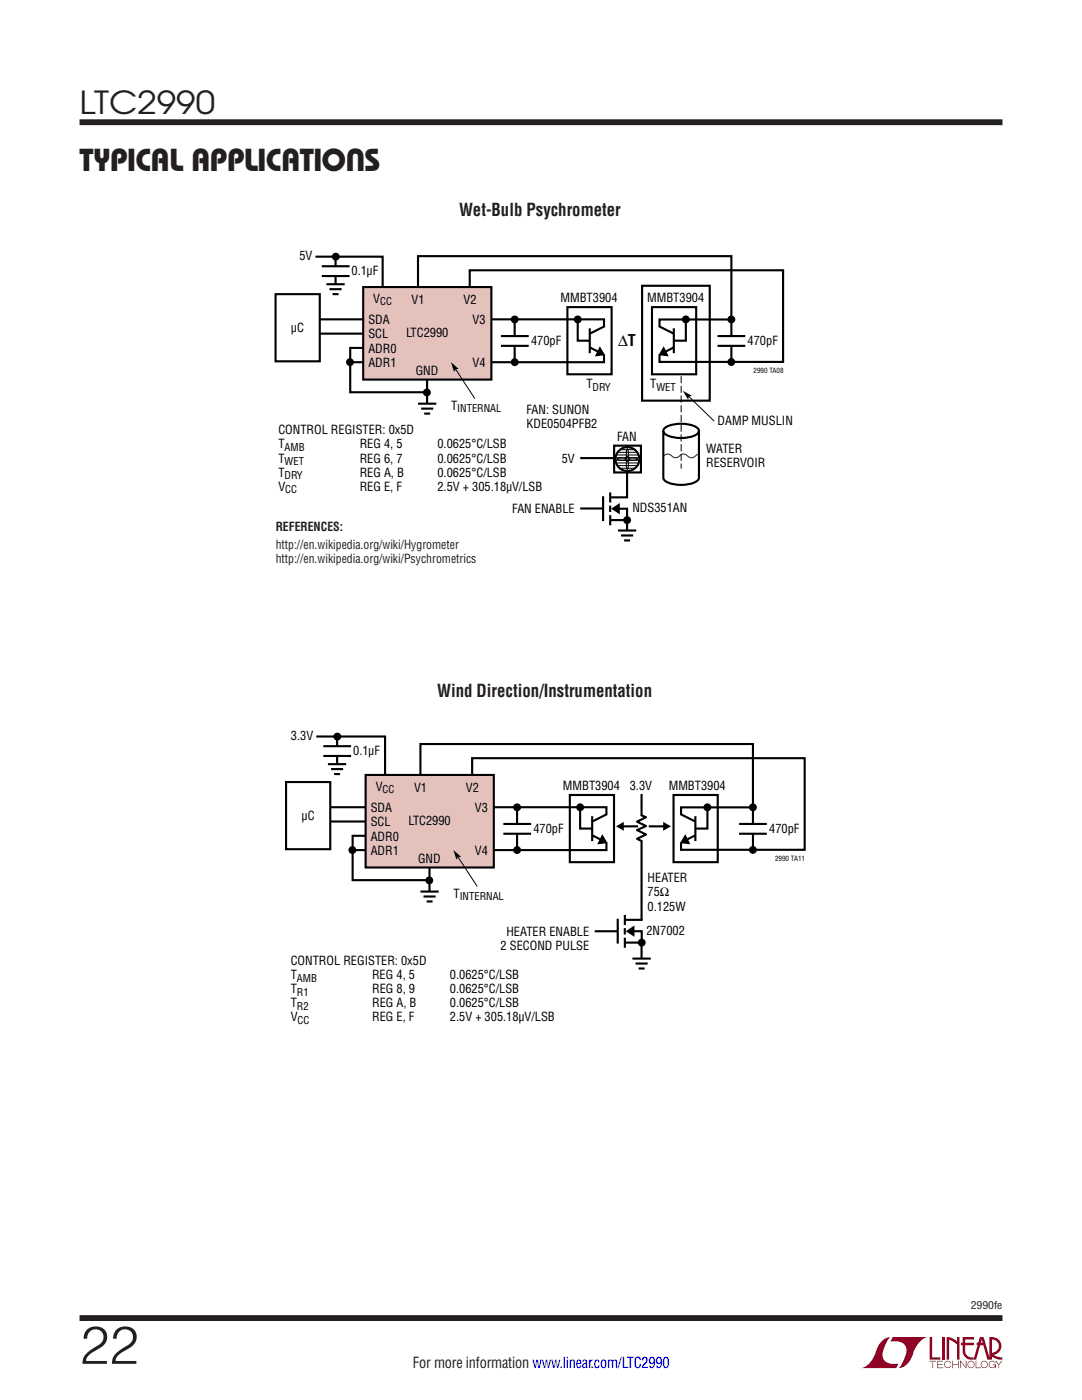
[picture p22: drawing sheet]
<svg xmlns="http://www.w3.org/2000/svg" width="216mm" height="279mm" viewBox="0 0 216 279" stroke-linecap="round" stroke-linejoin="round" font-family="sans-serif">
<defs><g id="words">
<text font-size="10.6" fill="#231f20" x="15.9" y="272.2">22</text>
<g font-size="6.3" fill="#231f20">
<text x="15.9" y="22.8">LTC2990</text>
<text x="15.9" y="34.1">Typical ApplicationS</text>
</g>
<g font-size="3.5" fill="#231f20">
<text x="91.6" y="43.1">Wet-Bulb Psychrometer</text>
<text x="87.2" y="139.1">Wind Direction/Instrumentation</text>
</g>
<text font-size="3.2" x="123.4" y="69.1">∆T</text>
<text font-size="3" fill="#231f20" x="82.4" y="273.1">For more information www.linear.com/LTC2990</text>
<g font-size="2.5">
<text x="59.7" y="52">5V</text>
<text x="70.2" y="54.9">0.1µF</text>
<text x="73.5" y="64.7">SDA</text>
<text x="74.5" y="60.4">V</text>
<text x="82.1" y="60.7">V1</text>
<text x="92.5" y="60.7">V2</text>
<text x="94.3" y="64.7">V3</text>
<text x="111.8" y="60.2">MMBT3904</text>
<text x="129.1" y="60.2">MMBT3904</text>
<text x="58.1" y="66.3">µC</text>
<text x="73.5" y="67.6">SCL</text>
<text x="73.5" y="70.4">ADR0</text>
<text x="81" y="67.3">LTC2990</text>
<text x="106" y="68.8">470pF</text>
<text x="149.2" y="68.8">470pF</text>
<text x="73.5" y="73.2">ADR1</text>
<text x="82.9" y="74.8">GND</text>
<text x="94.3" y="73.2">V4</text>
<text x="117" y="77.5">T</text>
<text x="129.7" y="77.5">T</text>
<text x="90" y="81.8">T</text>
<text x="105.1" y="82.6">FAN: SUNON</text>
<text x="55.5" y="86.7">CONTROL REGISTER: 0x5D</text>
<text x="55.5" y="89.5">T</text>
<text x="71.8" y="89.5">REG 4, 5</text>
<text x="87.3" y="89.5">0.0625°C/LSB</text>
<text x="105.1" y="85.5">KDE0504PFB2</text>
<text x="123.2" y="88.1">FAN</text>
<text x="143.2" y="84.9">DAMP MUSLIN</text>
<text x="55.5" y="92.3">T</text>
<text x="55.5" y="95.1">T</text>
<text x="71.8" y="92.3">REG 6, 7</text>
<text x="71.8" y="95.1">REG A, B</text>
<text x="87.3" y="92.3">0.0625°C/LSB</text>
<text x="87.3" y="95.1">0.0625°C/LSB</text>
<text x="112.1" y="92.5">5V</text>
<text x="140.9" y="90.4">WATER</text>
<text x="140.9" y="93.2">RESERVOIR</text>
<text x="55.5" y="98">V</text>
<text x="71.8" y="98">REG E, F</text>
<text x="87.3" y="98">2.5V + 305.18µV/LSB</text>
<text x="102.2" y="102.4">FAN ENABLE</text>
<text x="126.2" y="102.2">NDS351AN</text>
<text x="58.1" y="147.7">3.3V</text>
<text x="70.5" y="150.7">0.1µF</text>
<text x="75" y="157.8">V</text>
<text x="82.6" y="158">V1</text>
<text x="93" y="158">V2</text>
<text x="112.3" y="157.6">MMBT3904</text>
<text x="125.7" y="157.6">3.3V</text>
<text x="133.4" y="157.6">MMBT3904</text>
<text x="60.2" y="163.7">µC</text>
<text x="74" y="162.1">SDA</text>
<text x="74" y="164.9">SCL</text>
<text x="74" y="167.7">ADR0</text>
<text x="81.5" y="164.7">LTC2990</text>
<text x="94.8" y="162.1">V3</text>
<text x="106.4" y="166.2">470pF</text>
<text x="153.5" y="166.2">470pF</text>
<text x="74" y="170.6">ADR1</text>
<text x="83.4" y="172.2">GND</text>
<text x="94.8" y="170.6">V4</text>
<text x="90.5" y="179.1">T</text>
<text x="129.2" y="176.1">HEATER</text>
<text x="129.2" y="178.9">75Ω</text>
<text x="129.2" y="181.7">0.125W</text>
<text x="99.9" y="189.6">2 SECOND PULSE</text>
<text x="101" y="186.8">HEATER ENABLE</text>
<text x="129" y="186.6">2N7002</text>
<text x="58" y="192.6">CONTROL REGISTER: 0x5D</text>
<text x="58" y="195.4">T</text>
<text x="74.2" y="195.4">REG 4, 5</text>
<text x="89.8" y="195.4">0.0625°C/LSB</text>
<text x="58" y="198.2">T</text>
<text x="58" y="201">T</text>
<text x="58" y="203.8">V</text>
<text x="74.2" y="203.8">REG E, F</text>
<text x="74.2" y="198.2">REG 8, 9</text>
<text x="74.2" y="201">REG A, B</text>
<text x="89.8" y="203.8">2.5V + 305.18µV/LSB</text>
<text x="89.8" y="198.2">0.0625°C/LSB</text>
<text x="89.8" y="201">0.0625°C/LSB</text>
</g>
<g font-size="2.5" fill="#231f20">
<text x="55" y="106.1">REFERENCES:</text>
<text x="55" y="109.6">http://en.wikipedia.org/wiki/Hygrometer</text>
<text x="55" y="112.4">http://en.wikipedia.org/wiki/Psychrometrics</text>
</g>
<g font-size="2.1">
<text x="75.9" y="60.9">CC</text>
<text x="118.2" y="78">DRY</text>
<text x="131" y="78">WET</text>
<text x="91.2" y="82.3">INTERNAL</text>
<text x="56.8" y="90">AMB</text>
<text x="56.8" y="92.8">WET</text>
<text x="56.8" y="95.7">DRY</text>
<text x="56.9" y="98.5">CC</text>
<text x="76.3" y="158.3">CC</text>
<text x="91.7" y="179.7">INTERNAL</text>
<text x="59.3" y="195.9">AMB</text>
<text x="59.3" y="198.7">R1</text>
<text x="59.3" y="201.6">R2</text>
<text x="59.4" y="204.4">CC</text>
</g>
<text font-size="2.1" fill="#231f20" x="193.7" y="261.2">2990fe</text>
<g font-size="1.4">
<text x="150.3" y="74.4">2990 TA08</text>
<text x="154.7" y="171.7">2990 TA11</text>
</g>
</g></defs>
<g fill="#900126">
<path d="M185.5 266.8h.5v4.1h1.6v.5h-2.1z"/>
<path d="M176.2 267.4l1-.5h.5h-.1a6.2 6.2 0 0 0-1.4 4 2.58 2.58 0 0 0 3.1 1.3l-.5 .8h-6.9a4.9 4.9 0 0 0 3-3.8l.4-.7z"/>
<path d="M178.1 266.9h7a4.9 4.9 0 0 0-3.1 3.7 3.2 3.2 0 0 1-2.7 2.4h.1a6.2 6.2 0 0 0 1.4-4.1 2.58 2.58 0 0 0-3.1-1.2z"/>
<path d="M188 266.8h.5v4.6h-.5z"/>
<path d="M188.9 266.8l1 .2 1.1 .7v-.9h.5v4.6h-.5v-3.1l-1.6-.9v4h-.5z"/>
<path d="M185.5 271.6h1.3v.1h-.6v1.3h-.1v-1.3h-.6z"/>
<path d="M187 271.6h1.2v.1h-1v.5h.9v.2h-.9v.5h1v.1h-1.2z"/>
<path d="M190 271.6h.2v.6h1v-.6h.1v1.4h-.1v-.6h-1v.6h-.2z"/>
<path d="M191.6 271.6h.1l1 1.2v-1.2h.1v1.4l-1.1-1.2v1.2h-.1z"/>
<path d="M194.7 271.6h.1v1.3h.9v.1h-1z"/>
<path d="M198.6 271.6h.2l.5 .7 .5-.7h.2l-.6 .8v.6h-.2v-.6z"/>
<path d="M192.1 266.8h2.2v.5h-1.7v.7h1.7v.5h-1.7v1.1a1.32 1.32 0 0 0 1.7 1.3v.5l1.2-4.6h.8l1.1 4.1v-4.1a1.84 1.84 0 0 1 2.4 1.4 1.84 1.84 0 0 1-1.5 2.2l.8 .4 .9 .1v.5l-1.2-.2-1-.6v-.6a1.34 1.34 0 0 0 1.5-1.2 1.34 1.34 0 0 0-1.4-1.5v4.1h-.9l-.8-2.9h-1.3v-.5h1.2l-.2-.7-1.1 4.1a2.06 2.06 0 0 1-2.7-1.3v-1.6h-.4v-.5h.4z"/>
<path d="M193.2 271.8a.72 .72 0 0 1 1.2 .1 .72 .72 0 0 1-.4 1.1 .72 .72 0 0 1-1-.7h.2a.59 .59 0 0 0 .8 .5 .59 .59 0 0 0 .2-.9 .59 .59 0 0 0-1 .2v.2h-.2z"/>
<path d="M195.9 271.8a.72 .72 0 0 1 1.1 .1 .72 .72 0 0 1-.4 1.1 .72 .72 0 0 1-.9-.7h.1a.59 .59 0 0 0 .8 .5 .59 .59 0 0 0 .2-.9 .59 .59 0 0 0-.9 .2l-.1 .2h-.1z"/>
<path d="M197.5 271.8a.72 .72 0 0 1 1.2 .2h-.2a.59 .59 0 0 0-.9-.1 .59 .59 0 0 0 .1 .9 .59 .59 0 0 0 .9-.4h-.5v-.1h.6v.7h-.1v-.3a.73 .73 0 0 1-1.1 .2 .73 .73 0 0 1 0-1.1z"/>
<path d="M188.6 271.8a.71 .71 0 0 1 1.2 .3h-.1a.59 .59 0 0 0-.9-.3 .59 .59 0 0 0-.1 1 .59 .59 0 0 0 1-.3h.1a.73 .73 0 0 1-1.1 .4 .73 .73 0 0 1-.1-1.1z"/>
</g>
<path d="M15.9 24.4h184.1M15.9 263h184.1" fill="none" stroke="#231f20" stroke-width="1.2" stroke-linecap="butt"/>
<path d="M62.9 51.2h13.5v9.2M63.9 63.7h56.6v8.6h-50.6M63.9 66.6h9.9M73.8 69.4h-3.9v8.9h15M83.4 60.8v-9.7h62.5v21.2M85.2 75.1v6.5M93.7 60.6v-6.7h62.6v18.3h-24.7v-8.4h14.3M102.7 64.1v7.8M83.4 80.6h3.7M84 81.6h2.4M84.6 82.5h1.2M125.1 94.4v12.4" fill="none" stroke="#000" stroke-width=".42"/>
<path d="M85.2 80.6v2.2" fill="none" stroke="#fff" stroke-width="1.1" stroke-linecap="butt"/>
<g fill="#000">
<circle cx="69.8" cy="72.3" r=".79"/>
<circle cx="85.2" cy="78.3" r=".79"/>
<circle cx="102.7" cy="72.3" r=".79"/>
<circle cx="102.7" cy="63.8" r=".79"/>
<circle cx="115.3" cy="63.8" r=".79"/>
</g>
<path d="M72.5 57.3h25.5v18.5h-25.5z" fill="#e5c1bc" stroke="#000" stroke-width=".42"/>
<g fill="none" stroke="#000" stroke-width=".42">
<path d="M55 58.7h8.8v13.4h-8.8zM128.1 57h13.5v23h-13.5zM100 67.1h5.5M100 69h5.5M113.2 61.3h8.8v13.4h-8.8zM115.3 63.8v4.2h2.7M117.7 65.5v5M117.7 69.3l2.4 1.3M120.6 65.1l-2.9 1.5M130.1 61.3h8.8v13.4h-8.8zM131.5 65.1l2.9 1.5M134.4 69.3l-2.4 1.3"/>
<path d="M134.5 65.5v5M136.9 63.8v4.2h-2.7M143.2 67.1h5.5M143.2 69h5.5M115.8 91.4h6.6M132.4 86v9.3a1.57 1.57 0 0 0 1.3 1.2 7 7 0 0 0 5.4-.5l.4-.7v-9.3M132.7 85.4a6.8 6.8 0 0 1 6.4 0 .72 .72 0 0 1 0 1.2 6.8 6.8 0 0 1-6.4 0 .72 .72 0 0 1 0-1.2zM115.8 101.5h4.6M123.3 105.9h3.7M123.9 106.9h2.4M124.5 107.9h1.2"/>
</g>
<path d="M102.7 67.1v1.9M117.7 68h1.6M120.5 65.3v5.5M131.6 65.3v5.5M132.8 68h1.7M146 67.1v1.9M125.1 105.9v2.2" fill="none" stroke="#fff" stroke-width="1.1" stroke-linecap="butt"/>
<g fill="#000">
<path d="M90 72.3l1.5 1.3-.6 .1-.3 .5zM119.7 69.6l.6 1.1-1.2 .1zM132.4 69.6l.6 1.2-1.2-.1zM136.3 78l1.8 1-.7 .2-.1 .6z"/>
<circle cx="136.8" cy="63.8" r=".79"/>
<circle cx="145.9" cy="72.2" r=".79"/>
<circle cx="145.9" cy="63.8" r=".79"/>
</g>
<path d="M119.7 69.6l.6 1.1-1.2 .1zM132.4 69.6l.6 1.2-1.2-.1z" fill="none" stroke="#000" stroke-width=".49"/>
<path d="M90.8 73.4l3.9 6.1M137.3 79l5.2 5" fill="none" stroke="#000" stroke-width=".2"/>
<path d="M135.9 75.1v18.4" fill="none" stroke="#000" stroke-width=".2" stroke-dasharray="1.4 .5" stroke-linecap="butt"/>
<path d="M139.6 90.6l-.6 .2a1.22 1.22 0 0 1-2 0 1.13 1.13 0 0 0-1.6 .4 1.15 1.15 0 0 1-1.6-.4 1 1 0 0 0-1.3 .2" fill="none" stroke="#231f20" stroke-width=".2"/>
<path d="M122.5 88.9h5.4v5.4h-5.4z" fill="#fff"/>
<g fill="none" stroke="#000" stroke-width=".42">
<path d="M122.5 88.9h5.4v5.4h-5.4z"/>
<circle cx="125.2" cy="91.6" r="2.38"/>
</g>
<path d="M123.2 91.5l1.4-.1 .6 .2a2.59 2.59 0 0 1-2.1 0zM125.1 91.7l.1-.1a2.57 2.57 0 0 1 0 2.1l-.2-1.1zM125.1 89.7l.1-.1a2.57 2.57 0 0 1 0 2l-.2-1zM125.3 91.5l.9-.1 1 .2a2.58 2.58 0 0 1-2 0z" fill="none" stroke="#000" stroke-width=".21"/>
<circle cx="125.2" cy="91.6" r=".35" fill="#fff"/>
<circle cx="125.2" cy="91.6" r=".35" fill="none" stroke="#000" stroke-width=".42"/>
<g fill="#fff" stroke="#000" stroke-width=".2">
<path d="M123.7 89.7h2.9z"/>
<path d="M123.2 90.3h4z"/>
<path d="M122.9 90.8h4.5z"/>
<path d="M122.8 91.3h4.7z"/>
<path d="M122.8 91.9h4.7z"/>
<path d="M122.9 92.4h4.5z"/>
<path d="M123.2 92.9h3.9z"/>
<path d="M123.7 93.4h2.9z"/>
</g>
<g fill="#000">
<path d="M122.4 101.5l1-.7v1.4z"/>
<circle cx="67" cy="51.2" r=".79"/>
<circle cx="125.1" cy="103.8" r=".79"/>
<circle cx="70.3" cy="169.6" r=".79"/>
<circle cx="85.7" cy="175.7" r=".79"/>
<circle cx="103.2" cy="169.6" r=".79"/>
<circle cx="103.2" cy="161.1" r=".79"/>
<circle cx="115.8" cy="161.1" r=".79"/>
</g>
<g fill="none" stroke="#000" stroke-width=".42">
<path d="M64.2 53.1h5.5M64.2 55.1h5.5M65.1 56.7h3.7M65.7 57.7h2.5M66.4 58.7h1.2M67 51.6v5.3M120.3 99v5M121.8 98.3v2M121.8 99.3h3.5M121.8 100.9v1.3M121.8 102.8v2M121.8 103.8h3.5"/>
<path d="M122.8 101.5h2.3v2.3M63.1 147h13.7v10.8M83.9 158.1v-9.6h66.3v21.1M94.2 157.9v-6.6h66.4v18.3h-24.7v-8.5h14.3M128 158.5v33.7M66 161.1h55v8.6h-50.6M66 164h8.2M74.2 166.8h-3.8v8.9h15M83.9 177.9h3.6M84.5 178.9h2.4M85.1 179.9h1.2M85.7 172.5v6.5"/>
<path d="M103.2 161.4v7.9"/>
</g>
<path d="M67 56.7v2.3M67 53.2v1.9M125.1 99.2v4.6M85.7 177.9v2.3" fill="none" stroke="#fff" stroke-width="1.1" stroke-linecap="butt"/>
<path d="M122.4 101.5l1-.7v1.4z" fill="none" stroke="#000" stroke-width=".49"/>
<path d="M73 154.7h25.5v18.4h-25.5z" fill="#e5c1bc"/>
<g fill="none" stroke="#000" stroke-width=".42">
<path d="M57.1 156.1h8.8v13.4h-8.8zM64.5 148.9h5.6M64.5 150.9h5.6M65.4 152.5h3.7M66.1 153.5h2.4M66.7 154.5h1.2M67.3 147.4v5.3M73 154.7h25.5v18.4h-25.5zM113.7 158.7h8.8v13.4h-8.8zM134.4 158.7h8.8v13.4h-8.8zM100.4 164.4h5.6M100.4 166.4h5.6"/>
<path d="M115.8 161.1v4.3h2.6M118.2 162.9v5M118.2 166.7l2.4 1.2M121.1 162.5l-2.9 1.5M124.3 164.9h3M127.9 162.7l1 .4-1.8 .9 1.8 .8-1.8 .9 1.8 .8-1.8 .9 1 .5M129.4 164.9h3.1M135.8 162.5l2.9 1.5M138.7 166.7l-2.4 1.2M138.8 162.9v5M141.2 161.1v4.3h-2.7M147.5 164.4h5.5"/>
<path d="M147.5 166.4h5.5M118.7 185.9h4.6M123.3 183.4v4.9M124.7 185.2v1.3M124.7 182.6v2M124.7 187.1v2M124.7 183.6h3.5M124.7 188.1h3.5M125.7 185.8h2.3v2.3M126.2 191.3h3.6M126.8 192.3h2.4M127.4 193.3h1.2"/>
</g>
<path d="M67.3 152.5v2.2M67.3 148.9v2M103.2 164.5v1.9M118.2 165.4h1.6M121 162.7v5.4M128 162.9v4.8M135.9 162.7v5.4M137.1 165.4h1.7M150.3 164.5v1.9M128 191.3v2.2M128 183.6v4.5" fill="none" stroke="#fff" stroke-width="1.1" stroke-linecap="butt"/>
<g fill="#000">
<path d="M90.5 169.6l1.5 1.4h-.6l-.3 .6zM120.2 167l.6 1.1-1.2 .1zM122.9 164.9l1.6-.9v1.8zM132.3 164l1.6 .9-1.6 .9zM136.7 167l.6 1.2-1.2-.1zM125.3 185.8l1-.6 .1 1.3z"/>
<circle cx="67.3" cy="147" r=".79"/>
<circle cx="141.2" cy="161.1" r=".79"/>
<circle cx="150.2" cy="169.6" r=".79"/>
<circle cx="150.2" cy="161.1" r=".79"/>
<circle cx="128" cy="188.1" r=".79"/>
</g>
<path d="M120.2 167l.6 1.1-1.2 .1zM136.7 167l.6 1.2-1.2-.1zM125.3 185.8l1-.6 .1 1.3z" fill="none" stroke="#000" stroke-width=".49"/>
<path d="M91.2 170.8l4 6.1" fill="none" stroke="#000" stroke-width=".2"/>
<use href="#words"/>
</svg>
